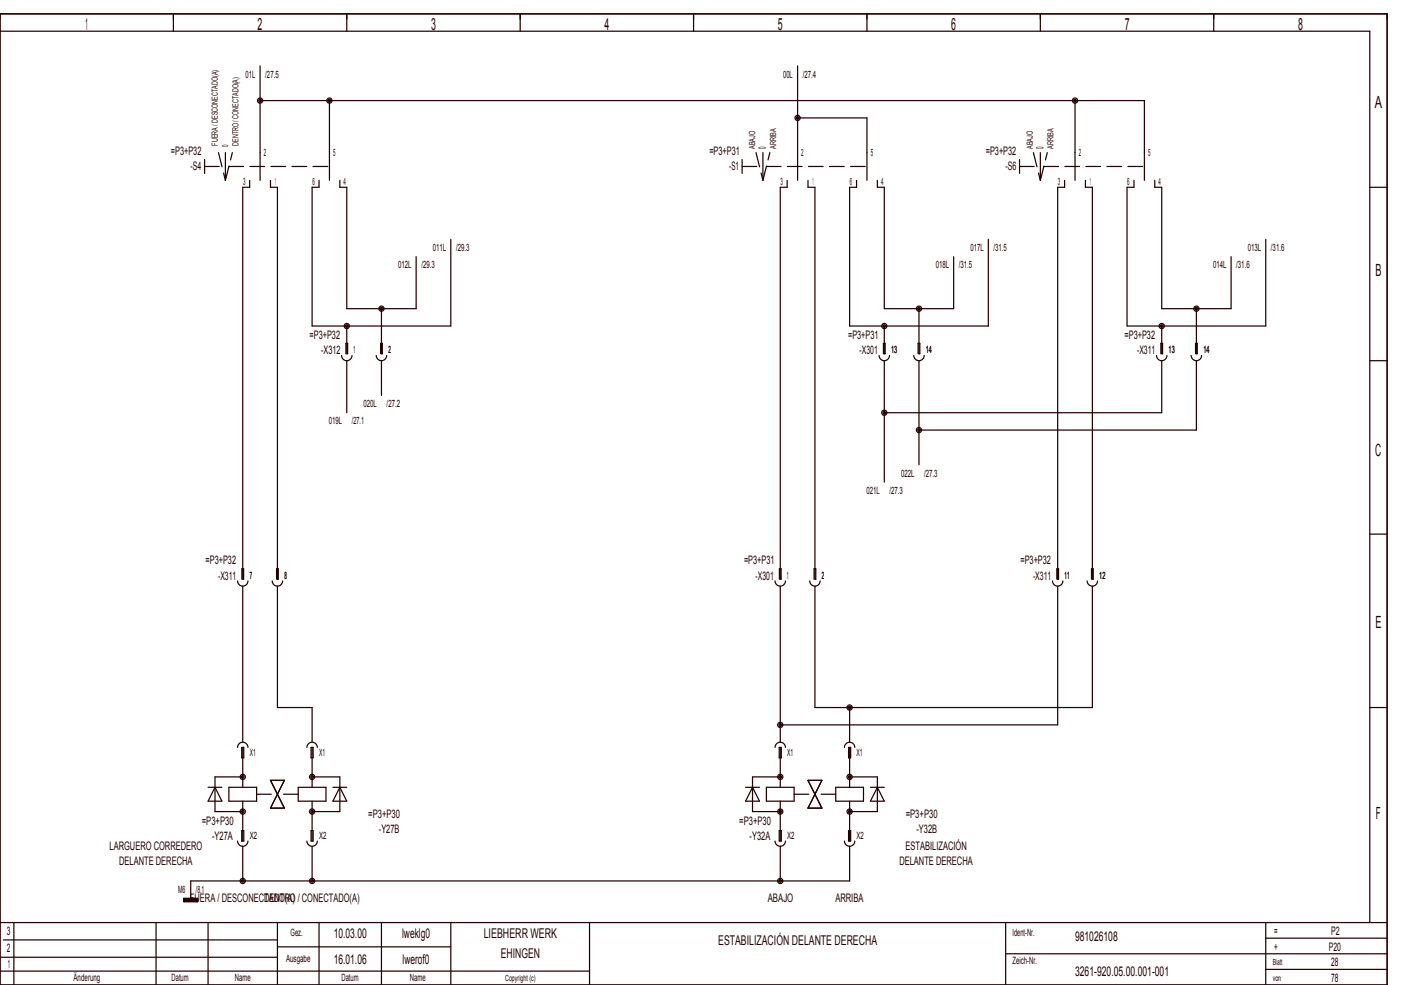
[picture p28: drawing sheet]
<svg xmlns="http://www.w3.org/2000/svg" width="404mm" height="284mm" viewBox="0 0 404 284" stroke-linecap="round" stroke-linejoin="round" font-family="sans-serif">
<defs><g id="words">
<g font-size="4.8" fill="#240000">
<text x="24.6" y="8.6">1</text>
<text x="74.3" y="8.6">2</text>
<text x="124.3" y="8.6">3</text>
<text x="174.3" y="8.6">4</text>
<text x="224.3" y="8.6">5</text>
<text x="274.3" y="8.6">6</text>
<text x="324.3" y="8.6">7</text>
<text x="374.3" y="8.6">8</text>
<text x="396.5" y="31.1">A</text>
<text x="396.7" y="79.6">B</text>
<text x="396.6" y="131.6">C</text>
<text x="396.7" y="181.1">E</text>
<text x="396.8" y="236.1">F</text>
</g>
<g font-size="3.9" fill="#240000">
<text x="96.2" y="270.3">10.03.00</text>
<text x="116" y="270.3">lweklg0</text>
<text x="139.5" y="270.3">LIEBHERR WERK</text>
<text x="207.1" y="272.3">ESTABILIZACIÓN DELANTE DERECHA</text>
<text x="310" y="271.3">981026108</text>
<text x="96.2" y="277.8">16.01.06</text>
<text x="116.1" y="277.8">lwerof0</text>
<text x="144.4" y="276.3">EHINGEN</text>
<text x="310" y="281.3">3261­920.05.00.001­001</text>
</g>
<g font-size="3.4" fill="#240000">
<text x="49.3" y="44.7">=P3+P32</text>
<text x="204.5" y="44.7">=P3+P31</text>
<text x="284.3" y="44.7">=P3+P32</text>
<text x="54.9" y="49.1">­S4</text>
<text x="210.3" y="49.1">­S1</text>
<text x="289.9" y="49.1">­S6</text>
<text x="89.3" y="97.7">=P3+P32</text>
<text x="244.5" y="97.7">=P3+P31</text>
<text x="324.3" y="97.7">=P3+P32</text>
<text x="92.6" y="102.1">­X312</text>
<text x="247.9" y="102.1">­X301</text>
<text x="327.9" y="102.1">­X311</text>
<text x="59.3" y="162.7">=P3+P32</text>
<text x="62.9" y="167.1">­X311</text>
<text x="214.5" y="162.7">=P3+P31</text>
<text x="217.9" y="167.1">­X301</text>
<text x="294.3" y="162.7">=P3+P32</text>
<text x="297.9" y="167.1">­X311</text>
<text x="58.2" y="237.7">=P3+P30</text>
<text x="106.2" y="235.7">=P3+P30</text>
<text x="213.2" y="237.7">=P3+P30</text>
<text x="261.2" y="235.7">=P3+P30</text>
<text x="31.6" y="245.1">LARGUERO CORREDERO</text>
<text x="61.2" y="242.1">­Y27A</text>
<text x="109.2" y="240.1">­Y27B</text>
<text x="216.2" y="242.1">­Y32A</text>
<text x="261.2" y="245.1">ESTABILIZACIÓN</text>
<text x="264.2" y="240.1">­Y32B</text>
<text x="34.4" y="249.4">DELANTE DERECHA</text>
<text x="259.4" y="249.4">DELANTE DERECHA</text>
<text x="54.8" y="260.1">FUERA / DESCONECTADO(A)</text>
<text x="76.2" y="260.1">DENTRO / CONECTADO(A)</text>
<text x="221.4" y="260.1">ABAJO</text>
<text x="240.9" y="260.1">ARRIBA</text>
<text x="2" y="269.6">3</text>
<text x="367.5" y="269.6">=</text>
<text x="383.8" y="269.6">P2</text>
<text x="2" y="274.6">2</text>
<text x="367.5" y="274.1">+</text>
<text x="383.2" y="274.1">P20</text>
<text x="2.2" y="279.1">1</text>
<text x="383.9" y="278.6">28</text>
<text x="383.9" y="283.1">78</text>
</g>
<g font-size="2.9" fill="#240000">
<text x="70.8" y="22.4">01L</text>
<text x="76.5" y="22.4">/27.5</text>
<text x="225.8" y="22.4">00L</text>
<text x="231.5" y="22.4">/27.4</text>
<text x="76.1" y="44.9">2</text>
<text x="96.1" y="44.9">5</text>
<text x="220.9" y="43" transform="rotate(-90 220.9 43)">0</text>
<text x="231.1" y="44.9">2</text>
<text x="251.1" y="44.9">5</text>
<text x="300.9" y="43" transform="rotate(-90 300.9 43)">0</text>
<text x="311.1" y="44.9">2</text>
<text x="331.1" y="44.9">5</text>
<text x="70.1" y="53.4">3</text>
<text x="79.3" y="53.4">1</text>
<text x="90.1" y="53.4">6</text>
<text x="99.1" y="53.4">4</text>
<text x="225.1" y="53.4">3</text>
<text x="234.3" y="53.4">1</text>
<text x="245.1" y="53.4">6</text>
<text x="254.1" y="53.4">4</text>
<text x="305.1" y="53.4">3</text>
<text x="314.3" y="53.4">1</text>
<text x="325.1" y="53.4">6</text>
<text x="334.1" y="53.4">4</text>
<text x="114.8" y="77.4">012L</text>
<text x="121.5" y="77.4">/29.3</text>
<text x="124.8" y="72.4">011L</text>
<text x="131.5" y="72.4">/29.3</text>
<text x="269.8" y="77.4">018L</text>
<text x="276.5" y="77.4">/31.5</text>
<text x="279.8" y="72.4">017L</text>
<text x="286.5" y="72.4">/31.5</text>
<text x="349.8" y="77.4">014L</text>
<text x="356.5" y="77.4">/31.6</text>
<text x="359.8" y="72.4">013L</text>
<text x="366.5" y="72.4">/31.6</text>
<text x="102" y="101.9">1</text>
<text x="112" y="101.9">2</text>
<text x="257" y="101.9">13</text>
<text x="267" y="101.9">14</text>
<text x="337" y="101.9">13</text>
<text x="347" y="101.9">14</text>
<text x="104.8" y="117.4">020L</text>
<text x="111.5" y="117.4">/27.2</text>
<text x="94.8" y="122.4">019L</text>
<text x="101.5" y="122.4">/27.1</text>
<text x="259.8" y="137.4">022L</text>
<text x="266.5" y="137.4">/27.3</text>
<text x="249.8" y="142.4">021L</text>
<text x="256.5" y="142.4">/27.3</text>
<text x="72" y="166.9">7</text>
<text x="82" y="166.9">8</text>
<text x="227" y="166.9">1</text>
<text x="237" y="166.9">2</text>
<text x="307" y="166.9">11</text>
<text x="317" y="166.9">12</text>
<text x="72" y="217.9">X1</text>
<text x="92" y="217.9">X1</text>
<text x="227" y="217.9">X1</text>
<text x="247" y="217.9">X1</text>
<text x="72" y="241.9">X2</text>
<text x="92" y="241.9">X2</text>
<text x="227" y="241.9">X2</text>
<text x="247" y="241.9">X2</text>
<text x="51.4" y="257.4">M6</text>
<text x="56.5" y="257.4">/8.1</text>
<text x="83.8" y="269.9">Gez.</text>
<text x="292" y="269.9">Ident­Nr.</text>
<text x="82.5" y="277.4">Ausgabe</text>
<text x="292" y="277.9">Zeich­Nr.</text>
<text x="21.2" y="282.9">Änderung</text>
<text x="49.5" y="282.9">Datum</text>
<text x="67.7" y="282.9">Name</text>
<text x="98.5" y="282.9">Datum</text>
<text x="118.2" y="282.9">Name</text>
</g>
<g font-size="2.4" fill="#240000">
<text x="62.8" y="42" transform="rotate(-90 62.8 42)">FUERA / DESCONECTADO(A)</text>
<text x="68.8" y="42" transform="rotate(-90 68.8 42)">DENTRO / CONECTADO(A)</text>
<text x="65.8" y="42.4" transform="rotate(-90 65.8 42.4)">0</text>
<text x="217.8" y="43" transform="rotate(-90 217.8 43)">ABAJO</text>
<text x="223.8" y="43" transform="rotate(-90 223.8 43)">ARRIBA</text>
<text x="297.8" y="43" transform="rotate(-90 297.8 43)">ABAJO</text>
<text x="303.8" y="43" transform="rotate(-90 303.8 43)">ARRIBA</text>
<text x="367" y="278.3">Blatt</text>
<text x="145.7" y="282.8">Copyright (c)</text>
<text x="367" y="282.8">von</text>
</g>
</g></defs>
<g fill="none" stroke="#240000" stroke-width=".35">
<path d="M0 4h400v280h-400zM0 9h395v257M50 4v5M75 19v33M100 4v5M150 4v5M200 4v5M230 19v33M250 4v5M300 4v5M350 4v5M75 29h255v23"/>
<path d="M95 29v23M230 34h20v18M310 29v23M59 46v4M65 44v8M72 52v2h-2v113h.3v-3h-.6v3M78 52v2h2v113h.2v-3h-.4v3M92 52v2h-2v40h40v-25M98 52v2h2v35h20v-15M214 46v4M220 44v8M227 52v2h-2v113h.2v-3h-.5v3"/>
<path d="M233 52v2h2v113h.3v-3h-.5v3M247 52v2h-2v40h40v-25M253 52v2h2v35h20v-15M294 46v4M300 44v8M307 52v2h-2v113h.2v-3h-.4v3M313 52v2h2v113h.2v-3h-.5v3M327 52v2h-2v40h40v-25M333 52v2h2v35h20v-15M395 54h5M100 94v8h.2v-3h-.5v3M110 89v13h.3v-3h-.5v3"/>
<path d="M255 94v8h.2v-3h-.5v3M265 89v13h.3v-3h-.6v3M335 94v8h.3v-3h-.6v3M345 89v13h.2v-3h-.5v3M98.5 102.5a1.5 1.5 0 0 0 1.5 1.5 1.5 1.5 0 0 0 1.5-1.5M100 104v15M108.5 102.5a1.5 1.5 0 0 0 1.5 1.5 1.5 1.5 0 0 0 1.5-1.5M110 104v10M253.5 102.5a1.5 1.5 0 0 0 1.5 1.5 1.5 1.5 0 0 0 1.5-1.5M255 104v35M263.5 102.5a1.5 1.5 0 0 0 1.5 1.5 1.5 1.5 0 0 0 1.5-1.5M265 104v30"/>
<path d="M333.5 102.5a1.5 1.5 0 0 0 1.5 1.5 1.5 1.5 0 0 0 1.5-1.5M335 104v15h-80M343.5 102.5a1.5 1.5 0 0 0 1.5 1.5 1.5 1.5 0 0 0 1.5-1.5M345 104v20h-80M395 104h5M395 154h5M68.5 167.5a1.5 1.5 0 0 0 1.5 1.5 1.5 1.5 0 0 0 1.5-1.5M70 169v45M78.5 167.5a1.5 1.5 0 0 0 1.5 1.5 1.5 1.5 0 0 0 1.5-1.5M80 169v35h10v10M223.5 167.5a1.5 1.5 0 0 0 1.5 1.5 1.5 1.5 0 0 0 1.5-1.5M225 169v45"/>
<path d="M233.5 167.5a1.5 1.5 0 0 0 1.5 1.5 1.5 1.5 0 0 0 1.5-1.5M235 169v35h80v-35M303.5 167.5a1.5 1.5 0 0 0 1.5 1.5 1.5 1.5 0 0 0 1.5-1.5M305 169v40h-80M313.5 167.5a1.5 1.5 0 0 0 1.5 1.5 1.5 1.5 0 0 0 1.5-1.5M68.5 215.5a1.5 1.5 0 0 1 1.5-1.5 1.5 1.5 0 0 1 1.5 1.5M69.7 215.5h.6v3h-.6zM70 215.5v11.5M88.5 215.5a1.5 1.5 0 0 1 1.5-1.5 1.5 1.5 0 0 1 1.5 1.5M89.7 215.5h.6v3h-.6zM90 215.5v11.5M223.5 215.5a1.5 1.5 0 0 1 1.5-1.5 1.5 1.5 0 0 1 1.5 1.5"/>
<path d="M224.7 215.5h.6v3h-.6zM225 215.5v11.5M243.5 215.5a1.5 1.5 0 0 1 1.5-1.5 1.5 1.5 0 0 1 1.5 1.5M244.7 215.5h.6v3h-.6zM245 204v10M245 215.5v11.5M395 204h5M60 227h4M62 227l2 4h-4zM66 227h8v4h-8zM69.7 239.5h.6v3h-.6zM70 231v11.5"/>
<path d="M70 224h-8v10h8M78 225h4l-4 8h4zM86 227h8v4h-8zM89.7 239.5h.6v3h-.6zM90 224h8v10h-8M90 231v11.5M96 227h4M98 227l2 4h-4zM215 227h4M217 227l2 4h-4zM221 227h8v4h-8zM224.7 239.5h.6v3h-.6z"/>
<path d="M225 231v11.5M225 224h-8v10h8M233 225h4l-4 8h4zM241 227h8v4h-8zM244.7 239.5h.6v3h-.6zM245 224h8v10h-8M245 231v11.5M251 227h4M253 227l2 4h-4zM53 259h4v1h-4zM53 259.9h4M53 259.8h4"/>
<path d="M53 259.7h4M53 259.6h4M53 259.5h4M53 259.4h4M53 259.3h4M53 259.2h4M53 259.1h4M68.5 242.5a1.5 1.5 0 0 0 1.5 1.5 1.5 1.5 0 0 0 1.5-1.5M70 244v10M88.5 242.5a1.5 1.5 0 0 0 1.5 1.5 1.5 1.5 0 0 0 1.5-1.5M90 244v10M223.5 242.5a1.5 1.5 0 0 0 1.5 1.5 1.5 1.5 0 0 0 1.5-1.5"/>
<path d="M225 244v10M243.5 242.5a1.5 1.5 0 0 0 1.5 1.5 1.5 1.5 0 0 0 1.5-1.5M245 244v10h-190v5M0 276h80M0 266h400M1 271h79M4 266v18M45 266v18M60 266v18M80 266v18M80 273h50M92 266v18"/>
<path d="M110 266v18M130 266v18M170 266v18M290 266v18M290 275h110M365 266v18M365 279.5h35M365 270.5h35M0 280h170"/>
<circle cx="75" cy="29" r=".75"/>
<circle cx="75" cy="29" r=".38"/>
<circle cx="95" cy="29" r=".75"/>
<circle cx="95" cy="29" r=".38"/>
<circle cx="230" cy="34" r=".75"/>
<circle cx="230" cy="34" r=".38"/>
<circle cx="310" cy="29" r=".75"/>
<circle cx="310" cy="29" r=".38"/>
<circle cx="100" cy="94" r=".75"/>
<circle cx="100" cy="94" r=".38"/>
<circle cx="110" cy="89" r=".75"/>
<circle cx="110" cy="89" r=".38"/>
<circle cx="255" cy="94" r=".75"/>
<circle cx="255" cy="94" r=".38"/>
<circle cx="265" cy="89" r=".38"/>
<circle cx="265" cy="89" r=".75"/>
<circle cx="335" cy="94" r=".75"/>
<circle cx="335" cy="94" r=".38"/>
<circle cx="345" cy="89" r=".75"/>
<circle cx="345" cy="89" r=".38"/>
<circle cx="255" cy="119" r=".75"/>
<circle cx="255" cy="119" r=".38"/>
<circle cx="265" cy="124" r=".38"/>
<circle cx="265" cy="124" r=".75"/>
<circle cx="225" cy="209" r=".75"/>
<circle cx="225" cy="209" r=".38"/>
<circle cx="245" cy="204" r=".75"/>
<circle cx="245" cy="204" r=".38"/>
<circle cx="70" cy="234" r=".75"/>
<circle cx="70" cy="224" r=".75"/>
<circle cx="70" cy="234" r=".38"/>
<circle cx="70" cy="224" r=".38"/>
<circle cx="90" cy="234" r=".75"/>
<circle cx="90" cy="234" r=".38"/>
<circle cx="90" cy="224" r=".75"/>
<circle cx="90" cy="224" r=".38"/>
<circle cx="225" cy="234" r=".75"/>
<circle cx="225" cy="234" r=".38"/>
<circle cx="225" cy="224" r=".38"/>
<circle cx="225" cy="224" r=".75"/>
<circle cx="245" cy="234" r=".75"/>
<circle cx="245" cy="224" r=".75"/>
<circle cx="245" cy="234" r=".38"/>
<circle cx="245" cy="224" r=".38"/>
<circle cx="70" cy="254" r=".75"/>
<circle cx="70" cy="254" r=".38"/>
<circle cx="90" cy="254" r=".75"/>
<circle cx="90" cy="254" r=".38"/>
<circle cx="225" cy="254" r=".75"/>
<circle cx="225" cy="254" r=".38"/>
</g>
<g fill="none" stroke="#240000" stroke-width=".35" stroke-dasharray="4.2 1.8">
<path d="M59 48h5M63 44l2 8M65 52l2-8M66 48h29M214 48h5M218 44l2 8M220 52l2-8M221 48h29M294 48h5M298 44l2 8M300 52l2-8M301 48h29"/>
<path d="M74 229h6M86 229h-6M229 229h6M241 229h-6"/>
</g>
<use href="#words"/>
</svg>
